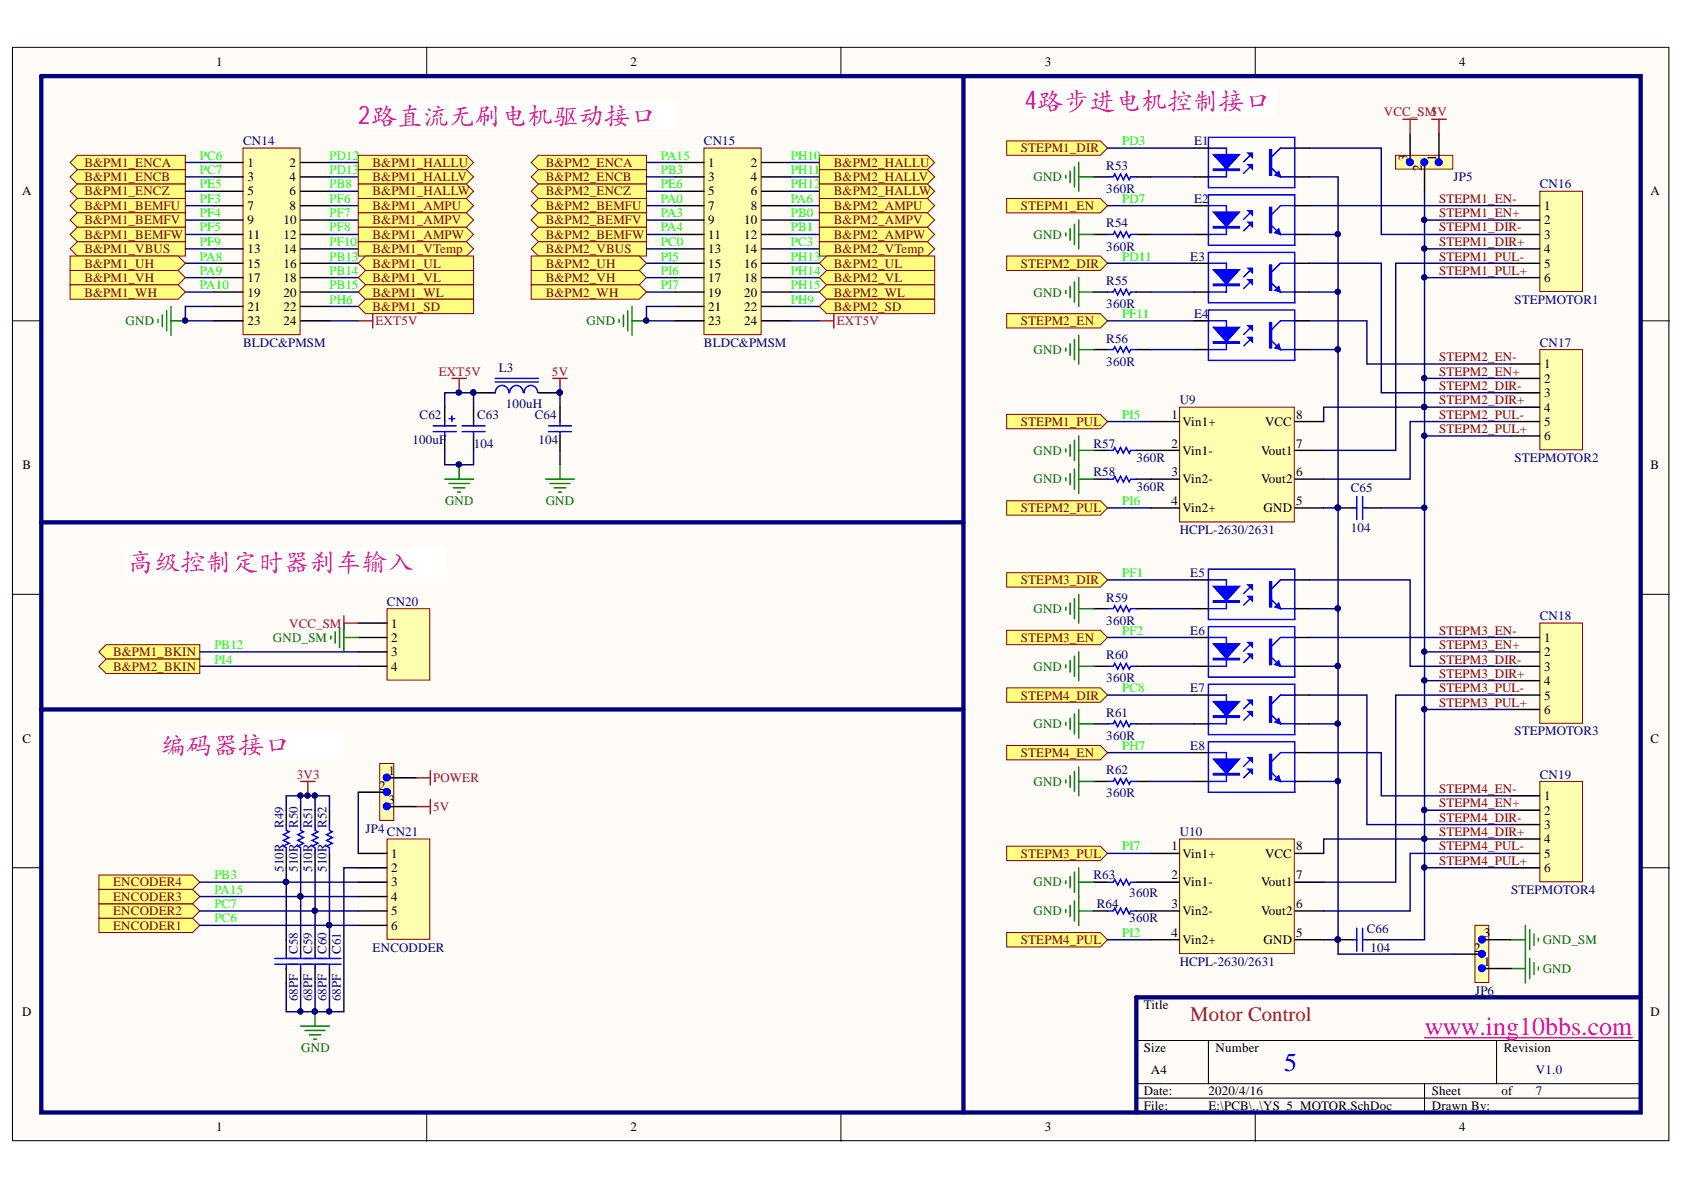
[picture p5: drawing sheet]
<svg xmlns="http://www.w3.org/2000/svg" width="297mm" height="210mm" viewBox="0 0 297 210" stroke-linecap="round" stroke-linejoin="round" font-family="sans-serif">
<defs><g id="words">
<g font-size="4.6" fill="#bf00bf">
<text x="63.2" y="21.8">2路直流无刷电机驱动接口</text>
<text x="180.8" y="19.3">4路步进电机控制接口</text>
<text x="22.5" y="100.5">高级控制定时器刹车输入</text>
<text x="28.3" y="132.9">编码器接口</text>
</g>
<text font-size="4.6" fill="#f0f" x="251.3" y="182.5">www.ing10bbs.com</text>
<text font-size="4.6" fill="#00f" x="226.5" y="188.9">5</text>
<text font-size="3.6" fill="#f00" x="209.9" y="180.2">Motor Control</text>
<g font-size="2.3">
<text x="38.1" y="11.7">1</text>
<text x="111.2" y="11.7">2</text>
<text x="184.3" y="11.7">3</text>
<text x="257.4" y="11.7">4</text>
<text x="43.6" y="29.4">1</text>
<text x="51.1" y="29.4">2</text>
<text x="124.9" y="29.4">1</text>
<text x="132.5" y="29.4">2</text>
<text x="248.3" y="28.4" transform="rotate(-90 248.3 28.4)">3</text>
<text x="253.3" y="28.4" transform="rotate(-90 253.3 28.4)">1</text>
<text x="3.9" y="34.5">A</text>
<text x="43.6" y="31.9">3</text>
<text x="43.6" y="34.5">5</text>
<text x="51.1" y="31.9">4</text>
<text x="51.1" y="34.5">6</text>
<text x="124.9" y="31.9">3</text>
<text x="124.9" y="34.5">5</text>
<text x="132.5" y="31.9">4</text>
<text x="132.5" y="34.5">6</text>
<text x="250.8" y="30.1" transform="rotate(-90 250.8 30.1)">2</text>
<text x="291.1" y="34.5">A</text>
<text x="43.6" y="37">7</text>
<text x="43.6" y="39.6">9</text>
<text x="50" y="39.6">10</text>
<text x="51.1" y="37">8</text>
<text x="124.9" y="37">7</text>
<text x="124.9" y="39.6">9</text>
<text x="131.3" y="39.6">10</text>
<text x="132.5" y="37">8</text>
<text x="272.4" y="37">1</text>
<text x="272.4" y="39.6">2</text>
<text x="43.6" y="42.1">11</text>
<text x="43.6" y="44.7">13</text>
<text x="43.6" y="47.2">15</text>
<text x="50" y="42.1">12</text>
<text x="50" y="44.7">14</text>
<text x="50" y="47.2">16</text>
<text x="124.9" y="42.1">11</text>
<text x="124.9" y="44.7">13</text>
<text x="124.9" y="47.2">15</text>
<text x="131.3" y="42.1">12</text>
<text x="131.3" y="44.7">14</text>
<text x="131.3" y="47.2">16</text>
<text x="272.4" y="42.1">3</text>
<text x="272.4" y="44.7">4</text>
<text x="272.4" y="47.2">5</text>
<text x="43.6" y="49.8">17</text>
<text x="43.6" y="52.3">19</text>
<text x="50" y="49.8">18</text>
<text x="50" y="52.3">20</text>
<text x="124.9" y="49.8">17</text>
<text x="124.9" y="52.3">19</text>
<text x="131.3" y="49.8">18</text>
<text x="131.3" y="52.3">20</text>
<text x="272.4" y="49.8">6</text>
<text x="43.6" y="54.8">21</text>
<text x="43.6" y="57.4">23</text>
<text x="50" y="54.8">22</text>
<text x="50" y="57.4">24</text>
<text x="124.9" y="54.8">21</text>
<text x="124.9" y="57.4">23</text>
<text x="131.3" y="54.8">22</text>
<text x="131.3" y="57.4">24</text>
<text x="272.4" y="65">1</text>
<text x="272.4" y="67.5">2</text>
<text x="272.4" y="70.1">3</text>
<text x="206.6" y="73.9">1</text>
<text x="208.6" y="75.1">Vin1+</text>
<text x="223.1" y="75.1">VCC</text>
<text x="228.6" y="73.9">8</text>
<text x="272.4" y="72.6">4</text>
<text x="272.4" y="75.1">5</text>
<text x="272.4" y="77.7">6</text>
<text x="4" y="82.7">B</text>
<text x="206.6" y="78.9">2</text>
<text x="208.6" y="80.2">Vin1-</text>
<text x="222.5" y="80.2">Vout1</text>
<text x="228.6" y="78.9">7</text>
<text x="291.1" y="82.7">B</text>
<text x="206.6" y="84">3</text>
<text x="206.6" y="89.1">4</text>
<text x="208.6" y="85.3">Vin2-</text>
<text x="222.5" y="85.3">Vout2</text>
<text x="228.6" y="89.1">5</text>
<text x="228.6" y="84">6</text>
<text x="208.6" y="90.3">Vin2+</text>
<text x="222.9" y="90.3">GND</text>
<text x="69" y="110.7">1</text>
<text x="69" y="113.2">2</text>
<text x="272.4" y="113.2">1</text>
<text x="69" y="115.8">3</text>
<text x="69" y="118.3">4</text>
<text x="272.4" y="115.8">2</text>
<text x="272.4" y="118.3">3</text>
<text x="272.4" y="120.9">4</text>
<text x="272.4" y="123.4">5</text>
<text x="272.4" y="125.9">6</text>
<text x="4" y="131">C</text>
<text x="291.1" y="131">C</text>
<text x="68.5" y="136.7">1</text>
<text x="66.9" y="139.3">2</text>
<text x="68.5" y="141.8">3</text>
<text x="272.4" y="141.1">1</text>
<text x="272.4" y="143.7">2</text>
<text x="272.4" y="146.2">3</text>
<text x="272.4" y="148.7">4</text>
<text x="69" y="151.3">1</text>
<text x="69" y="153.8">2</text>
<text x="206.6" y="150">1</text>
<text x="206.6" y="155.1">2</text>
<text x="208.6" y="151.3">Vin1+</text>
<text x="223.1" y="151.3">VCC</text>
<text x="228.6" y="155.1">7</text>
<text x="228.6" y="150">8</text>
<text x="272.4" y="151.3">5</text>
<text x="272.4" y="153.8">6</text>
<text x="69" y="156.3">3</text>
<text x="69" y="158.9">4</text>
<text x="69" y="161.4">5</text>
<text x="206.6" y="160.2">3</text>
<text x="208.6" y="156.3">Vin1-</text>
<text x="208.6" y="161.4">Vin2-</text>
<text x="222.5" y="161.4">Vout2</text>
<text x="222.5" y="156.3">Vout1</text>
<text x="228.6" y="160.2">6</text>
<text x="69" y="164">6</text>
<text x="206.6" y="165.3">4</text>
<text x="208.6" y="166.6">Vin2+</text>
<text x="222.9" y="166.6">GND</text>
<text x="228.6" y="165.3">5</text>
<text x="260" y="167.8">2</text>
<text x="261.7" y="165.3">3</text>
<text x="261.7" y="170.4">1</text>
<text x="3.9" y="179.3">D</text>
<text x="201.7" y="178">Title</text>
<text x="291.1" y="179.3">D</text>
<text x="201.7" y="185.6">Size</text>
<text x="214.4" y="185.6">Number</text>
<text x="265.3" y="185.6">Revision</text>
<text x="203" y="189.4">A4</text>
<text x="201.7" y="193.2">Date:</text>
<text x="201.7" y="195.7">File:</text>
<text x="213.2" y="193.2">2020/4/16</text>
<text x="213.2" y="195.7">E:\PCB\..\YS_5_MOTOR.SchDoc</text>
<text x="252.6" y="193.2">Sheet</text>
<text x="252.6" y="195.7">Drawn By:</text>
<text x="264.9" y="193.2">of</text>
<text x="38.1" y="199.5">1</text>
<text x="111.2" y="199.5">2</text>
<text x="184.3" y="199.5">3</text>
<text x="257.4" y="199.5">4</text>
</g>
<g font-size="2.3" fill="#f00">
<text x="244.1" y="20.5">VCC_SM5V</text>
<text x="66.2" y="57.4">EXT5V</text>
<text x="147.6" y="57.4">EXT5V</text>
<text x="77.4" y="66.3">EXT5V</text>
<text x="97.4" y="66.3">5V</text>
<text x="51" y="110.7">VCC_SM</text>
<text x="52.4" y="137.3">3V3</text>
<text x="76.4" y="143.1">5V</text>
<text x="76.4" y="138">POWER</text>
</g>
<g font-size="2.3" fill="#800000">
<text x="14.9" y="29.4">B&amp;PM1_ENCA</text>
<text x="65.7" y="29.4">B&amp;PM1_HALLU</text>
<text x="96.3" y="29.4">B&amp;PM2_ENCA</text>
<text x="147.1" y="29.4">B&amp;PM2_HALLU</text>
<text x="180.1" y="26.9">STEPM1_DIR</text>
<text x="14.9" y="31.9">B&amp;PM1_ENCB</text>
<text x="14.9" y="34.5">B&amp;PM1_ENCZ</text>
<text x="65.7" y="31.9">B&amp;PM1_HALLV</text>
<text x="65.7" y="34.5">B&amp;PM1_HALLW</text>
<text x="96.3" y="31.9">B&amp;PM2_ENCB</text>
<text x="96.3" y="34.5">B&amp;PM2_ENCZ</text>
<text x="147.1" y="31.9">B&amp;PM2_HALLV</text>
<text x="147.1" y="34.5">B&amp;PM2_HALLW</text>
<text x="253.8" y="35.7">STEPM1_EN-</text>
<text x="14.9" y="37">B&amp;PM1_BEMFU</text>
<text x="14.9" y="39.6">B&amp;PM1_BEMFV</text>
<text x="65.7" y="37">B&amp;PM1_AMPU</text>
<text x="65.7" y="39.6">B&amp;PM1_AMPV</text>
<text x="96.3" y="37">B&amp;PM2_BEMFU</text>
<text x="96.3" y="39.6">B&amp;PM2_BEMFV</text>
<text x="147.1" y="37">B&amp;PM2_AMPU</text>
<text x="147.1" y="39.6">B&amp;PM2_AMPV</text>
<text x="180.1" y="37">STEPM1_EN</text>
<text x="253.8" y="38.3">STEPM1_EN+</text>
<text x="253.8" y="40.8">STEPM1_DIR-</text>
<text x="14.9" y="44.7">B&amp;PM1_VBUS</text>
<text x="14.9" y="47.2">B&amp;PM1_UH</text>
<text x="14.9" y="42.1">B&amp;PM1_BEMFW</text>
<text x="65.7" y="44.7">B&amp;PM1_VTemp</text>
<text x="65.7" y="47.2">B&amp;PM1_UL</text>
<text x="65.7" y="42.1">B&amp;PM1_AMPW</text>
<text x="96.3" y="44.7">B&amp;PM2_VBUS</text>
<text x="96.3" y="47.2">B&amp;PM2_UH</text>
<text x="96.3" y="42.1">B&amp;PM2_BEMFW</text>
<text x="147.1" y="44.7">B&amp;PM2_VTemp</text>
<text x="147.1" y="47.2">B&amp;PM2_UL</text>
<text x="147.1" y="42.1">B&amp;PM2_AMPW</text>
<text x="180.1" y="47.2">STEPM2_DIR</text>
<text x="253.8" y="43.4">STEPM1_DIR+</text>
<text x="253.8" y="46">STEPM1_PUL-</text>
<text x="14.9" y="49.8">B&amp;PM1_VH</text>
<text x="14.9" y="52.3">B&amp;PM1_WH</text>
<text x="65.7" y="49.8">B&amp;PM1_VL</text>
<text x="65.7" y="52.3">B&amp;PM1_WL</text>
<text x="96.3" y="49.8">B&amp;PM2_VH</text>
<text x="96.3" y="52.3">B&amp;PM2_WH</text>
<text x="147.1" y="49.8">B&amp;PM2_VL</text>
<text x="147.1" y="52.3">B&amp;PM2_WL</text>
<text x="253.8" y="48.5">STEPM1_PUL+</text>
<text x="65.7" y="54.8">B&amp;PM1_SD</text>
<text x="147.1" y="54.8">B&amp;PM2_SD</text>
<text x="180.1" y="57.4">STEPM2_EN</text>
<text x="253.8" y="63.7">STEPM2_EN-</text>
<text x="253.8" y="66.3">STEPM2_EN+</text>
<text x="253.8" y="71.3">STEPM2_DIR+</text>
<text x="253.8" y="68.8">STEPM2_DIR-</text>
<text x="180.1" y="75.1">STEPM1_PUL</text>
<text x="253.8" y="73.9">STEPM2_PUL-</text>
<text x="253.8" y="76.4">STEPM2_PUL+</text>
<text x="180.1" y="90.3">STEPM2_PUL</text>
<text x="180.1" y="103">STEPM3_DIR</text>
<text x="180.1" y="113.2">STEPM3_EN</text>
<text x="253.8" y="112">STEPM3_EN-</text>
<text x="20" y="115.8">B&amp;PM1_BKIN</text>
<text x="20" y="118.3">B&amp;PM2_BKIN</text>
<text x="253.8" y="114.5">STEPM3_EN+</text>
<text x="253.8" y="117.1">STEPM3_DIR-</text>
<text x="253.8" y="119.6">STEPM3_DIR+</text>
<text x="180.1" y="123.4">STEPM4_DIR</text>
<text x="253.8" y="122.1">STEPM3_PUL-</text>
<text x="253.8" y="124.7">STEPM3_PUL+</text>
<text x="180.1" y="133.5">STEPM4_EN</text>
<text x="253.8" y="139.9">STEPM4_EN-</text>
<text x="253.8" y="142.4">STEPM4_EN+</text>
<text x="253.8" y="147.5">STEPM4_DIR+</text>
<text x="253.8" y="144.9">STEPM4_DIR-</text>
<text x="180.1" y="151.3">STEPM3_PUL</text>
<text x="253.8" y="150">STEPM4_PUL-</text>
<text x="253.8" y="152.5">STEPM4_PUL+</text>
<text x="20" y="161.4">ENCODER2</text>
<text x="20" y="158.9">ENCODER3</text>
<text x="20" y="156.3">ENCODER4</text>
<text x="20" y="164">ENCODER1</text>
<text x="180.1" y="166.6">STEPM4_PUL</text>
</g>
<g font-size="2.3" fill="#0f0">
<text x="35.3" y="28.1">PC6</text>
<text x="58.1" y="28.1">PD12</text>
<text x="116.6" y="28.1">PA15</text>
<text x="139.5" y="28.1">PH10</text>
<text x="197.9" y="25.6">PD3</text>
<text x="35.3" y="30.7">PC7</text>
<text x="35.3" y="33.2">PE5</text>
<text x="35.3" y="35.7">PF3</text>
<text x="58.1" y="30.7">PD13</text>
<text x="58.1" y="33.2">PB8</text>
<text x="58.1" y="35.7">PF6</text>
<text x="116.6" y="33.2">PE6</text>
<text x="116.6" y="30.7">PB3</text>
<text x="116.6" y="35.7">PA0</text>
<text x="139.5" y="30.7">PH11</text>
<text x="139.5" y="33.2">PH12</text>
<text x="139.5" y="35.7">PA6</text>
<text x="197.9" y="35.7">PD7</text>
<text x="35.3" y="38.3">PF4</text>
<text x="35.3" y="40.8">PF5</text>
<text x="58.1" y="38.3">PF7</text>
<text x="58.1" y="40.8">PF8</text>
<text x="116.6" y="38.3">PA3</text>
<text x="116.6" y="40.8">PA4</text>
<text x="139.5" y="38.3">PB0</text>
<text x="139.5" y="40.8">PB1</text>
<text x="35.3" y="43.4">PF9</text>
<text x="35.3" y="46">PA8</text>
<text x="58.1" y="43.4">PF10</text>
<text x="58.1" y="46">PB13</text>
<text x="116.6" y="43.4">PC0</text>
<text x="116.6" y="46">PI5</text>
<text x="139.5" y="43.4">PC3</text>
<text x="139.5" y="46">PH13</text>
<text x="197.9" y="46">PD11</text>
<text x="35.3" y="48.5">PA9</text>
<text x="35.3" y="51">PA10</text>
<text x="58.1" y="48.5">PB14</text>
<text x="58.1" y="51">PB15</text>
<text x="58.1" y="53.6">PH6</text>
<text x="116.6" y="48.5">PI6</text>
<text x="116.6" y="51">PI7</text>
<text x="139.5" y="48.5">PH14</text>
<text x="139.5" y="51">PH15</text>
<text x="139.5" y="53.6">PH9</text>
<text x="197.9" y="56.1">PF11</text>
<text x="197.9" y="73.9">PI5</text>
<text x="197.9" y="89.1">PI6</text>
<text x="197.9" y="101.8">PF1</text>
<text x="197.9" y="112">PF2</text>
<text x="37.8" y="114.5">PB12</text>
<text x="37.8" y="117.1">PI4</text>
<text x="197.9" y="122.1">PC8</text>
<text x="197.9" y="132.3">PH7</text>
<text x="37.8" y="155.1">PB3</text>
<text x="197.9" y="150">PI7</text>
<text x="37.8" y="160.2">PC7</text>
<text x="37.8" y="157.6">PA15</text>
<text x="37.8" y="162.7">PC6</text>
<text x="197.9" y="165.3">PI2</text>
</g>
<g font-size="2.3" fill="#000080">
<text x="42.9" y="25.6">CN14</text>
<text x="124.2" y="25.6">CN15</text>
<text x="195.1" y="29.9">R53</text>
<text x="210.6" y="25.6">E1</text>
<text x="195.1" y="34">360R</text>
<text x="210.6" y="35.7">E2</text>
<text x="256.4" y="31.9">JP5</text>
<text x="271.6" y="33.2">CN16</text>
<text x="195.1" y="40.1">R54</text>
<text x="195.1" y="44.2">360R</text>
<text x="209.9" y="46">E3</text>
<text x="195.1" y="50.3">R55</text>
<text x="267.1" y="53.6">STEPMOTOR1</text>
<text x="195.1" y="54.3">360R</text>
<text x="210.6" y="56.1">E4</text>
<text x="42.9" y="61.2">BLDC&amp;PMSM</text>
<text x="88" y="65.6">L3</text>
<text x="124.2" y="61.2">BLDC&amp;PMSM</text>
<text x="195.1" y="64.5">360R</text>
<text x="195.1" y="60.4">R56</text>
<text x="271.6" y="61.2">CN17</text>
<text x="89.2" y="71.9">100uH</text>
<text x="208.1" y="71.3">U9</text>
<text x="74" y="73.9">C62</text>
<text x="84.2" y="73.9">C63</text>
<text x="94.3" y="73.9">C64</text>
<text x="72.7" y="78.3">100uF</text>
<text x="83.6" y="78.9">104</text>
<text x="95" y="78.3">104</text>
<text x="192.9" y="78.9">R57</text>
<text x="200.5" y="81.5">360R</text>
<text x="267.1" y="81.5">STEPMOTOR2</text>
<text x="192.9" y="84">R58</text>
<text x="200.5" y="86.5">360R</text>
<text x="238.3" y="86.8">C65</text>
<text x="208.1" y="94.1">HCPL-2630/2631</text>
<text x="238.3" y="93.9">104</text>
<text x="209.9" y="101.8">E5</text>
<text x="68.3" y="106.9">CN20</text>
<text x="195.1" y="106.1">R59</text>
<text x="195.1" y="110.2">360R</text>
<text x="209.9" y="112">E6</text>
<text x="271.6" y="109.4">CN18</text>
<text x="195.1" y="116.3">R60</text>
<text x="195.1" y="120.3">360R</text>
<text x="209.9" y="122.1">E7</text>
<text x="195.1" y="130.5">360R</text>
<text x="195.1" y="126.4">R61</text>
<text x="267.1" y="129.7">STEPMOTOR3</text>
<text x="195.1" y="136.6">R62</text>
<text x="209.9" y="132.3">E8</text>
<text x="271.6" y="137.3">CN19</text>
<text x="195.1" y="140.6">360R</text>
<text x="50" y="146.1" transform="rotate(-90 50 146.1)">R49</text>
<text x="52.5" y="146.1" transform="rotate(-90 52.5 146.1)">R50</text>
<text x="55.1" y="146.1" transform="rotate(-90 55.1 146.1)">R51</text>
<text x="57.6" y="146.1" transform="rotate(-90 57.6 146.1)">R52</text>
<text x="64.5" y="146.9">JP4</text>
<text x="68.3" y="147.5">CN21</text>
<text x="208.1" y="147.5">U10</text>
<text x="50" y="153.7" transform="rotate(-90 50 153.7)">510R</text>
<text x="52.5" y="153.7" transform="rotate(-90 52.5 153.7)">510R</text>
<text x="55.1" y="153.7" transform="rotate(-90 55.1 153.7)">510R</text>
<text x="57.6" y="153.7" transform="rotate(-90 57.6 153.7)">510R</text>
<text x="192.9" y="155.1">R63</text>
<text x="193.4" y="160.2">R64</text>
<text x="199.2" y="158.3">360R</text>
<text x="266.5" y="157.6">STEPMOTOR4</text>
<text x="65.7" y="167.8">ENCODDER</text>
<text x="199.2" y="162.7">360R</text>
<text x="241.1" y="164.6">C66</text>
<text x="241.7" y="167.8">104</text>
<text x="52.5" y="168.3" transform="rotate(-90 52.5 168.3)">C58</text>
<text x="55.1" y="168.3" transform="rotate(-90 55.1 168.3)">C59</text>
<text x="57.6" y="168.3" transform="rotate(-90 57.6 168.3)">C60</text>
<text x="60.1" y="168.3" transform="rotate(-90 60.1 168.3)">C61</text>
<text x="208.1" y="170.4">HCPL-2630/2631</text>
<text x="52.5" y="176.5" transform="rotate(-90 52.5 176.5)">68PF</text>
<text x="55.1" y="176.5" transform="rotate(-90 55.1 176.5)">68PF</text>
<text x="57.6" y="176.5" transform="rotate(-90 57.6 176.5)">68PF</text>
<text x="60.1" y="176.5" transform="rotate(-90 60.1 176.5)">68PF</text>
<text x="260.2" y="175.4">JP6</text>
<text x="270.9" y="189.4">V1.0</text>
<text x="270.9" y="193.2">7</text>
</g>
<g font-size="2.3" fill="#008000">
<text x="182.3" y="31.9">GND</text>
<text x="182.3" y="42.1">GND</text>
<text x="182.3" y="52.3">GND</text>
<text x="22.2" y="57.4">GND</text>
<text x="103.4" y="57.4">GND</text>
<text x="182.3" y="62.5">GND</text>
<text x="182.3" y="80.2">GND</text>
<text x="78.5" y="89.1">GND</text>
<text x="96.3" y="89.1">GND</text>
<text x="182.3" y="85.3">GND</text>
<text x="48.1" y="113.2">GND_SM</text>
<text x="182.3" y="108.2">GND</text>
<text x="182.3" y="118.3">GND</text>
<text x="182.3" y="128.5">GND</text>
<text x="182.3" y="138.6">GND</text>
<text x="182.3" y="161.4">GND</text>
<text x="182.3" y="156.3">GND</text>
<text x="272.1" y="166.6">GND_SM</text>
<text x="272.1" y="171.6">GND</text>
<text x="53.1" y="185.6">GND</text>
</g>
</g></defs>
<g fill="#fffcf8" stroke="#000" stroke-width=".18">
<path d="M2.2 8.3h292.2v192.9h-292.2z"/>
<path d="M7.3 13.4h282v182.8h-282z"/>
</g>
<g fill="none" stroke="#000" stroke-width=".18">
<path d="M75.3 8.3v5.1M148.3 8.3v5.1M221.4 8.3v5.1M2.2 56.6h5.1M289.4 56.6h5.1M2.2 104.8h5.1M289.4 104.8h5.1M2.2 153.1h5.1M289.4 153.1h5.1M289.4 175.9h-89v20.3M75.3 196.2v5.1M148.3 196.2v5.1"/>
<path d="M200.4 183.5h89M200.4 191.2h89M200.4 193.7h89M213.1 183.5v7.7M221.4 196.2v5.1M251.3 191.2v5M264 183.5v7.7"/>
</g>
<path d="M42.9 26.1h10v32.9h-10z" fill="#ffffb0" stroke="#800000" stroke-width=".18"/>
<g fill="none" stroke="#000" stroke-width=".25">
<path d="M37.8 28.7h5.1M37.8 31.2h5.1M37.8 33.7h5.1M37.8 36.3h5.1M37.8 38.8h5.1M53 28.7h5.1M53 31.2h5.1M53 33.7h5.1M53 36.3h5.1M53 38.8h5.1M37.8 41.4h5.1M37.8 43.9h5.1"/>
<path d="M37.8 46.4h5.1M37.8 49h5.1M37.8 51.5h5.1M37.8 54.1h5.1M37.8 56.6h5.1M53 41.4h5.1M53 43.9h5.1M53 46.4h5.1M53 49h5.1M53 51.5h5.1M53 54.1h5.1M53 56.6h5.1"/>
</g>
<path d="M124.2 26.1h10.1v32.9h-10.1z" fill="#ffffb0" stroke="#800000" stroke-width=".18"/>
<g fill="none" stroke="#000" stroke-width=".25">
<path d="M119.1 28.7h5.1M119.1 31.2h5.1M119.1 33.7h5.1M119.1 36.3h5.1M119.1 38.8h5.1M134.4 28.7h5M134.4 31.2h5M134.4 33.7h5M134.4 36.3h5M134.4 38.8h5M119.1 41.4h5.1M119.1 43.9h5.1"/>
<path d="M119.1 46.4h5.1M119.1 49h5.1M119.1 51.5h5.1M119.1 54.1h5.1M119.1 56.6h5.1M134.4 41.4h5M134.4 43.9h5M134.4 46.4h5M134.4 49h5M134.4 51.5h5M134.4 54.1h5M134.4 56.6h5"/>
</g>
<g fill="#ffff80" stroke="#800000" stroke-width=".18">
<path d="M12.4 28.7l1.2-1.3h19.1v2.5h-19.1z" fill-rule="evenodd"/>
<path d="M12.4 31.2l1.2-1.3h19.1v2.6h-19.1z" fill-rule="evenodd"/>
<path d="M12.4 33.7l1.2-1.2h19.1v2.5h-19.1z" fill-rule="evenodd"/>
</g>
<path d="M32.7 28.7h5.1M32.7 31.2h5.1M32.7 33.7h5.1" fill="none" stroke="#000080" stroke-width=".25"/>
<path d="M12.4 43.9l1.2-1.3h19.1v2.6h-19.1z" fill-rule="evenodd" fill="#ffff80" stroke="#800000" stroke-width=".18"/>
<path d="M32.7 36.3h5.1M32.7 38.8h5.1M32.7 41.4h5.1M32.7 43.9h5.1M32.7 46.4h5.1M32.7 49h5.1M32.7 51.5h5.1" fill="none" stroke="#000080" stroke-width=".25"/>
<g fill="#ffff80" stroke="#800000" stroke-width=".18">
<path d="M12.4 45.2h19l1.3 1.2-1.3 1.3h-19z" fill-rule="evenodd"/>
<path d="M12.4 47.7h19l1.3 1.3-1.3 1.2h-19z" fill-rule="evenodd"/>
<path d="M12.4 50.2h19l1.3 1.3-1.3 1.3h-19z" fill-rule="evenodd"/>
</g>
<g fill="none" stroke="#000080" stroke-width=".25">
<path d="M58.1 28.7h5.1M58.1 31.2h5.1M58.1 33.7h5.1M58.1 36.3h5.1M58.1 38.8h5.1M37.8 54.1h-5.1v2.5h5.1M58.1 41.4h5.1M58.1 43.9h5.1M58.1 46.4h5.1M58.1 49h5.1M58.1 51.5h5.1M58.1 54.1h5.1"/>
<path d="M58.1 56.6h5.1"/>
</g>
<circle cx="32.6" cy="56.5" r=".46" fill="#000080" stroke="#000080" stroke-width=".18"/>
<path d="M27.9 56.3v.5M28.6 55.6v2M29.4 54.8v3.6M30.2 54.1v5M30.2 56.6h2.5" fill="none" stroke="#008000" stroke-width=".25"/>
<g fill="#ffff80" stroke="#800000" stroke-width=".18">
<path d="M63.2 27.4h19.1l1.2 1.3-1.2 1.2h-19.1z" fill-rule="evenodd"/>
<path d="M63.2 29.9h19.1l1.2 1.3-1.2 1.3h-19.1z" fill-rule="evenodd"/>
<path d="M63.2 32.5h19.1l1.2 1.2-1.2 1.3h-19.1z" fill-rule="evenodd"/>
<path d="M63.2 42.6h19.1l1.2 1.3-1.2 1.3h-19.1z" fill-rule="evenodd"/>
<path d="M63.2 46.4l1.3-1.2h19v2.5h-19z" fill-rule="evenodd"/>
<path d="M63.2 49l1.3-1.3h19v2.5h-19z" fill-rule="evenodd"/>
<path d="M63.2 51.5l1.3-1.3h19v2.6h-19z" fill-rule="evenodd"/>
<path d="M63.2 54.1l1.3-1.3h19v2.5h-19z" fill-rule="evenodd"/>
</g>
<path d="M63.2 56.6h2.5M65.7 55.3v2.6" fill="none" stroke="#f00" stroke-width=".25"/>
<g fill="#ffff80" stroke="#800000" stroke-width=".18">
<path d="M12.4 36.3l1.2-1.3h19.1v2.5h-19.1z" fill-rule="evenodd"/>
<path d="M12.4 38.8l1.2-1.3h19.1v2.6h-19.1z" fill-rule="evenodd"/>
<path d="M12.4 41.4l1.2-1.3h19.1v2.5h-19.1z" fill-rule="evenodd"/>
<path d="M63.2 35h19.1l1.2 1.3-1.2 1.2h-19.1z" fill-rule="evenodd"/>
<path d="M63.2 37.5h19.1l1.2 1.3-1.2 1.3h-19.1z" fill-rule="evenodd"/>
<path d="M63.2 40.1h19.1l1.2 1.3-1.2 1.2h-19.1z" fill-rule="evenodd"/>
<path d="M93.7 28.7l1.3-1.3h19v2.5h-19z" fill-rule="evenodd"/>
<path d="M93.7 31.2l1.3-1.3h19v2.6h-19z" fill-rule="evenodd"/>
<path d="M93.7 33.7l1.3-1.2h19v2.5h-19z" fill-rule="evenodd"/>
</g>
<path d="M114 28.7h5.1M114 31.2h5.1M114 33.7h5.1" fill="none" stroke="#000080" stroke-width=".25"/>
<path d="M93.7 43.9l1.3-1.3h19v2.6h-19z" fill-rule="evenodd" fill="#ffff80" stroke="#800000" stroke-width=".18"/>
<path d="M114 36.3h5.1M114 38.8h5.1M114 41.4h5.1M114 43.9h5.1M114 46.4h5.1M114 49h5.1M114 51.5h5.1" fill="none" stroke="#000080" stroke-width=".25"/>
<g fill="#ffff80" stroke="#800000" stroke-width=".18">
<path d="M93.7 45.2h19.1l1.2 1.2-1.2 1.3h-19.1z" fill-rule="evenodd"/>
<path d="M93.7 47.7h19.1l1.2 1.3-1.2 1.2h-19.1z" fill-rule="evenodd"/>
<path d="M93.7 50.2h19.1l1.2 1.3-1.2 1.3h-19.1z" fill-rule="evenodd"/>
</g>
<path d="M119.1 54.1h-5.1v2.5h5.1" fill="none" stroke="#000080" stroke-width=".25"/>
<circle cx="114" cy="56.5" r=".46" fill="#000080" stroke="#000080" stroke-width=".18"/>
<path d="M109.2 56.3v.5M110 55.6v2M110.7 54.8v3.6M111.5 54.1v5M111.5 56.6h2.5" fill="none" stroke="#008000" stroke-width=".25"/>
<g fill="#ffff80" stroke="#800000" stroke-width=".18">
<path d="M93.7 36.3l1.3-1.3h19v2.5h-19z" fill-rule="evenodd"/>
<path d="M93.7 38.8l1.3-1.3h19v2.6h-19z" fill-rule="evenodd"/>
<path d="M93.7 41.4l1.3-1.3h19v2.5h-19z" fill-rule="evenodd"/>
</g>
<path d="M139.4 28.7h5.1M139.4 31.2h5.1M139.4 33.7h5.1M139.4 36.3h5.1M139.4 38.8h5.1M139.4 41.4h5.1M139.4 43.9h5.1M139.4 46.4h5.1M139.4 49h5.1M139.4 51.5h5.1M139.4 54.1h5.1M139.4 56.6h5.1" fill="none" stroke="#000080" stroke-width=".25"/>
<g fill="#ffff80" stroke="#800000" stroke-width=".18">
<path d="M144.5 27.4h19.1l1.3 1.3-1.3 1.2h-19.1z" fill-rule="evenodd"/>
<path d="M144.5 29.9h19.1l1.3 1.3-1.3 1.3h-19.1z" fill-rule="evenodd"/>
<path d="M144.5 32.5h19.1l1.3 1.2-1.3 1.3h-19.1z" fill-rule="evenodd"/>
<path d="M144.5 42.6h19.1l1.3 1.3-1.3 1.3h-19.1z" fill-rule="evenodd"/>
<path d="M144.5 46.4l1.3-1.2h19.1v2.5h-19.1z" fill-rule="evenodd"/>
<path d="M144.5 49l1.3-1.3h19.1v2.5h-19.1z" fill-rule="evenodd"/>
<path d="M144.5 51.5l1.3-1.3h19.1v2.6h-19.1z" fill-rule="evenodd"/>
<path d="M144.5 54.1l1.3-1.3h19.1v2.5h-19.1z" fill-rule="evenodd"/>
</g>
<path d="M144.5 56.6h2.6M147.1 55.3v2.6" fill="none" stroke="#f00" stroke-width=".25"/>
<g fill="#ffff80" stroke="#800000" stroke-width=".18">
<path d="M144.5 35h19.1l1.3 1.3-1.3 1.2h-19.1z" fill-rule="evenodd"/>
<path d="M144.5 37.5h19.1l1.3 1.3-1.3 1.3h-19.1z" fill-rule="evenodd"/>
<path d="M144.5 40.1h19.1l1.3 1.3-1.3 1.2h-19.1z" fill-rule="evenodd"/>
</g>
<path d="M271.6 33.7h7.5v17.7h-7.5z" fill="#ffffb0" stroke="#800000" stroke-width=".18"/>
<path d="M266.5 36.3h5.1M266.5 38.8h5.1M266.5 41.4h5.1M266.5 43.9h5.1M266.5 46.4h5.1M266.5 49h5.1" fill="none" stroke="#000" stroke-width=".25"/>
<path d="M271.6 61.7h7.5v17.6h-7.5z" fill="#ffffb0" stroke="#800000" stroke-width=".18"/>
<path d="M266.5 64.2h5.1M266.5 66.7h5.1M266.5 69.3h5.1M266.5 71.8h5.1M266.5 74.4h5.1M266.5 76.9h5.1" fill="none" stroke="#000" stroke-width=".25"/>
<path d="M271.6 109.9h7.5v17.7h-7.5z" fill="#ffffb0" stroke="#800000" stroke-width=".18"/>
<path d="M266.5 112.4h5.1M266.5 115h5.1M266.5 117.5h5.1M266.5 120.1h5.1M266.5 122.6h5.1M266.5 125.1h5.1" fill="none" stroke="#000" stroke-width=".25"/>
<path d="M271.6 137.8h7.5v17.7h-7.5z" fill="#ffffb0" stroke="#800000" stroke-width=".18"/>
<g fill="none" stroke="#000" stroke-width=".25">
<path d="M192.8 31.2h2.6M200.4 31.2h2.6M192.8 41.4h2.6M192.8 51.5h2.6M200.4 41.4h2.6M200.4 51.5h2.6M192.8 61.7h2.6M192.8 79.4h2.6M200.4 61.7h2.6M200.4 79.4h2.6M192.8 84.5h2.6M200.4 84.5h2.6"/>
<path d="M192.8 107.4h2.6M192.8 117.5h2.6M200.4 107.4h2.6M200.4 117.5h2.6M192.8 127.7h2.6M192.8 137.8h2.6M200.4 127.7h2.6M200.4 137.8h2.6M192.8 155.6h2.6M200.4 155.6h2.6M266.5 140.4h5.1M266.5 142.9h5.1"/>
<path d="M266.5 145.5h5.1M266.5 148h5.1M266.5 150.5h5.1M266.5 153.1h5.1M192.8 160.7h2.6M200.4 160.7h2.6"/>
</g>
<path d="M195.4 31.2h1l.2-.5 .5 1 .5-1 .6 1 .5-1 .5 1 .2-.5h1M195.4 41.4h1l.2-.6 .5 1.1 .5-1.1 .6 1.1 .5-1.1 .5 1.1 .2-.5h1M195.4 51.5h1l.2-.5 .5 1 .5-1 .6 1 .5-1 .5 1 .2-.5h1M195.4 61.7h1l.2-.5 .5 1 .5-1 .6 1 .5-1 .5 1 .2-.5h1M195.4 79.4h1l.2-.5 .5 1 .5-1 .6 1 .5-1 .5 1 .2-.5h1M195.4 84.5h1l.2-.5 .5 1 .5-1 .6 1 .5-1 .5 1 .2-.5h1M195.4 107.4h1l.2-.5 .5 1 .5-1 .6 1 .5-1 .5 1 .2-.5h1M195.4 117.5h1l.2-.5 .5 1 .5-1 .6 1 .5-1 .5 1 .2-.5h1M195.4 127.7h1l.2-.5 .5 1 .5-1 .6 1 .5-1 .5 1 .2-.5h1M195.4 137.8h1l.2-.5 .5 1 .5-1 .6 1 .5-1 .5 1 .2-.5h1M195.4 155.6h1l.2-.5 .5 1 .5-1 .6 1 .5-1 .5 1 .2-.5h1M195.4 160.7h1l.2-.5 .5 1 .5-1 .6 1 .5-1 .5 1 .2-.5h1" fill="none" stroke="#00f" stroke-width=".25"/>
<path d="M230.9 41.4h5.1M236 51.5v10.2M230.9 61.7h5.1v45.7M251.3 76.9v37.4M251.3 71.8h-17.8v2.6M233.5 89.6h2.5M230.9 107.4h5.1v20.3M230.9 117.5h5.1M251.3 115v4.4M230.9 127.7h5.1v10.1M230.9 137.8h5.1v28h-2.5M251.3 148h-17.8v2.5" fill="none" stroke="#000080" stroke-width=".25"/>
<g fill="#000080" stroke="#000080" stroke-width=".18">
<circle cx="251.2" cy="89.5" r=".46"/>
<circle cx="251.2" cy="76.8" r=".46"/>
<circle cx="251.2" cy="114.9" r=".46"/>
<circle cx="251.2" cy="71.8" r=".46"/>
<circle cx="236" cy="41.3" r=".46"/>
<circle cx="236" cy="89.5" r=".46"/>
<circle cx="236" cy="61.6" r=".47"/>
<circle cx="236" cy="51.5" r=".46"/>
<circle cx="236" cy="107.3" r=".46"/>
<circle cx="236" cy="117.5" r=".47"/>
<circle cx="236" cy="127.6" r=".46"/>
<circle cx="236" cy="137.8" r=".46"/>
<circle cx="236" cy="165.7" r=".47"/>
<circle cx="251.2" cy="147.9" r=".46"/>
</g>
<g fill="none" stroke="#008000" stroke-width=".25">
<path d="M188 30.9v.6M188.7 30.2v2M189.5 29.4v3.6M189.5 39.6v3.5M190.3 28.7v5M190.3 38.8v5.1M190.3 31.2h2.5M188 41.1v.5M188 51.3v.5M188.7 40.3v2.1M188.7 50.5v2M189.5 49.7v3.6"/>
<path d="M189.5 59.9v3.5M190.3 49v5.1M190.3 59.1v5.1M190.3 51.5h2.5M190.3 41.4h2.5M188 61.4v.5M188 79.2v.5M188.7 60.7v2M188.7 78.4v2.1M189.5 77.7v3.5M190.3 76.9v10.2M190.3 79.4h2.5"/>
<path d="M190.3 61.7h2.5M188 84.3v.5M188.7 83.5v2M189.5 82.7v3.6M190.3 84.5h2.5M188 107.1v.5M188 117.3v.5M188.7 106.4v2M188.7 116.5v2M189.5 105.6v3.5M189.5 115.7v3.6M190.3 104.8v5.1"/>
<path d="M190.3 115v5.1M190.3 117.5h2.5M190.3 107.4h2.5M188 127.4v.5M188 137.6v.5M188.7 126.7v2M188.7 136.8v2.1M189.5 125.9v3.6M189.5 136.1v3.5M190.3 125.1v5.1M190.3 135.3v5.1M190.3 137.8h2.5"/>
<path d="M190.3 127.7h2.5M188 155.4v.5M188.7 154.6v2M188.7 159.7v2M189.5 153.8v3.6M189.5 158.9v3.6M190.3 153.1v10.1M190.3 155.6h2.5M188 160.4v.5M190.3 160.7h2.5M266.5 170.8h2.6M269.1 168.3v5.1"/>
<path d="M269.8 169.1v3.5M270.6 169.8v2.1M271.3 170.6v.5"/>
</g>
<g fill="#ffff80" stroke="#800000" stroke-width=".18">
<path d="M177.6 35h16.5l1.3 1.3-1.3 1.2h-16.5z" fill-rule="evenodd"/>
<path d="M177.6 55.3h16.5l1.3 1.3-1.3 1.3h-16.5z" fill-rule="evenodd"/>
<path d="M177.6 111.2h16.5l1.3 1.2-1.3 1.3h-16.5z" fill-rule="evenodd"/>
<path d="M177.6 131.5h16.5l1.3 1.3-1.3 1.2h-16.5z" fill-rule="evenodd"/>
<path d="M177.6 24.9h16.5l1.3 1.2-1.3 1.3h-16.5z" fill-rule="evenodd"/>
<path d="M177.6 45.2h16.5l1.3 1.2-1.3 1.3h-16.5z" fill-rule="evenodd"/>
<path d="M177.6 101h16.5l1.3 1.3-1.3 1.3h-16.5z" fill-rule="evenodd"/>
<path d="M177.6 121.3h16.5l1.3 1.3-1.3 1.3h-16.5z" fill-rule="evenodd"/>
<path d="M177.6 164.5h16.5l1.3 1.3-1.3 1.2h-16.5z" fill-rule="evenodd"/>
<path d="M177.6 149.3h16.5l1.3 1.2-1.3 1.3h-16.5z" fill-rule="evenodd"/>
<path d="M177.6 88.3h16.5l1.3 1.3-1.3 1.3h-16.5z" fill-rule="evenodd"/>
<path d="M177.6 73.1h16.5l1.3 1.3-1.3 1.2h-16.5z" fill-rule="evenodd"/>
</g>
<g fill="none" stroke="#000080" stroke-width=".25">
<path d="M251.3 38.8h15.2M251.3 43.9h15.2M251.3 49h15.2M266.5 46.4h-20.3v33h-12.7M195.4 74.4h7.6M251.3 71.8h15.2M266.5 74.4h-17.8v10.1h-15.2M266.5 66.7h-15.2v10.2h15.2M195.4 89.6h7.6M251.3 114.3v.7h15.2M251.3 119.4v.7h15.2M251.3 125.1h15.2"/>
<path d="M266.5 122.6h-20.3v33h-12.7M195.4 150.5h7.6M251.3 142.9h15.2M251.3 148h15.2M266.5 150.5h-17.8v10.2h-15.2M195.4 165.8h7.6"/>
</g>
<g fill="#000080" stroke="#000080" stroke-width=".18">
<circle cx="251.2" cy="43.8" r=".46"/>
<circle cx="251.2" cy="48.9" r=".46"/>
<circle cx="251.2" cy="38.8" r=".46"/>
<circle cx="251.2" cy="71.8" r=".46"/>
<circle cx="251.2" cy="114.9" r=".46"/>
<circle cx="251.2" cy="120" r=".46"/>
<circle cx="251.2" cy="125.1" r=".46"/>
<circle cx="251.2" cy="142.9" r=".46"/>
<circle cx="251.2" cy="147.9" r=".46"/>
<circle cx="251.2" cy="76.8" r=".46"/>
<circle cx="251.2" cy="66.7" r=".46"/>
</g>
<path d="M68.3 148h7.5v17.7h-7.5z" fill="#ffffb0" stroke="#800000" stroke-width=".18"/>
<path d="M63.2 150.5h5.1M63.2 153.1h5.1M63.2 155.6h5.1M63.2 158.1h5.1M63.2 160.7h5.1M63.2 163.2h5.1" fill="none" stroke="#000" stroke-width=".25"/>
<g fill="#ffff80" stroke="#800000" stroke-width=".18">
<path d="M17.4 162h16.6l1.2 1.2-1.2 1.3h-16.6z" fill-rule="evenodd"/>
<path d="M17.4 159.4h16.6l1.2 1.3-1.2 1.3h-16.6z" fill-rule="evenodd"/>
<path d="M17.4 156.9h16.6l1.2 1.2-1.2 1.3h-16.6z" fill-rule="evenodd"/>
<path d="M17.4 154.3h16.6l1.2 1.3-1.2 1.3h-16.6z" fill-rule="evenodd"/>
</g>
<path d="M78.4 71.8v2.6M78.4 76.9v2.5M83.5 71.8v2.6M83.5 76.9v2.5M98.8 71.8v2.6M98.8 76.9v2.5" fill="none" stroke="#000" stroke-width=".25"/>
<g fill="none" stroke="#00f" stroke-width=".25">
<path d="M76.4 75.1h4.1M76.4 76.1h4.1M78.4 74.4v.7M78.4 76.1v.8M79.2 73.9h1M79.7 73.3v1.1M81.5 75.1h4.1M81.5 76.1h4.1M83.5 74.4v.7M83.5 76.1v.8M96.7 75.1h4.1M96.7 76.1h4.1"/>
<path d="M98.8 74.4v.7M98.8 76.1v.8"/>
</g>
<path d="M79.7 66.7h2.6M81 66.7v2.6M97.5 66.7h2.5M98.8 66.7v2.6" fill="none" stroke="#f00" stroke-width=".25"/>
<g fill="#000080" stroke="#000080" stroke-width=".18">
<circle cx="98.7" cy="69.2" r=".46"/>
<circle cx="80.9" cy="69.2" r=".46"/>
<circle cx="80.9" cy="81.9" r=".46"/>
</g>
<path d="M78.4 84.5h5.1M79.2 85.3h3.6M80 86h2M80.7 86.8h.5M81 82v2.5M96.2 84.5h5.1M97 85.3h3.6M97.8 86h2M98.5 86.8h.5M98.8 82v2.5" fill="none" stroke="#008000" stroke-width=".25"/>
<path d="M68.3 107.4h7.5v12.6h-7.5z" fill="#ffffb0" stroke="#800000" stroke-width=".18"/>
<path d="M63.2 109.9h5.1M63.2 112.4h5.1M63.2 115h5.1M63.2 117.5h5.1" fill="none" stroke="#000" stroke-width=".25"/>
<g fill="#ffff80" stroke="#800000" stroke-width=".18">
<path d="M17.4 115l1.3-1.3h16.5v2.6h-16.5z" fill-rule="evenodd"/>
<path d="M17.4 117.5l1.3-1.2h16.5v2.5h-16.5z" fill-rule="evenodd"/>
</g>
<path d="M230.9 26.1h12.7v15.3h22.9M230.9 36.3h35.6M230.9 46.4h12.7v22.9h22.9M230.9 56.6h10.2v7.6h25.4M35.2 115h28M35.2 117.5h28M230.9 102.3h17.8v15.2h17.8M230.9 112.4h35.6M230.9 132.8h12.7v7.6h22.9M230.9 122.6h10.2v22.9h25.4" fill="none" stroke="#000080" stroke-width=".25"/>
<path d="M83.5 69.3h3.8M95 69.3h3.8M50.5 142.9v2.6M50.5 150.5v2.6M53 142.9v2.6M53 150.5v2.6M55.6 142.9v2.6M55.6 150.5v2.6M58.1 142.9v2.6M58.1 150.5v2.6" fill="none" stroke="#000" stroke-width=".25"/>
<g fill="#000080" stroke="#000080" stroke-width=".18">
<circle cx="83.5" cy="69.2" r=".46"/>
<circle cx="98.7" cy="69.2" r=".46"/>
<circle cx="55.5" cy="178.4" r=".46"/>
</g>
<path d="M87.3 67.4h7.7M87.3 66.7h7.7M89.8 69.3a1.2 1.2 0 0 0-1.3-1.3 1.2 1.2 0 0 0-1.1 1.3M92.3 69.3a1.2 1.2 0 0 0-1.2-1.3 1.2 1.2 0 0 0-1.2 1.3M94.8 69.3a1.2 1.2 0 0 0-1.2-1.3 1.2 1.2 0 0 0-1.1 1.3M50.5 145.5v1l.5 .2-1 .5 1 .5-1 .5 1 .6-1 .5 .5 .2v1M53 145.5v1l.5 .2-1 .5 1 .5-1 .5 1 .6-1 .5 .5 .2v1M55.6 145.5v1l.5 .2-1 .5 1 .5-1 .5 1 .6-1 .5 .5 .2v1M58.1 145.5v1l.5 .2-1 .5 1 .5-1 .5 1 .6-1 .5 .5 .2v1" fill="none" stroke="#00f" stroke-width=".25"/>
<path d="M55.6 178.5v2.5M53 181h5.1M53.8 181.8h3.6M54.6 182.5h2M55.3 183.3h.5" fill="none" stroke="#008000" stroke-width=".25"/>
<path d="M252.5 21h2.6M253.8 21v2.6M73.4 137.2h2.5M75.9 135.9v2.6M73.4 142.3h2.5M75.9 141v2.5" fill="none" stroke="#f00" stroke-width=".25"/>
<path d="M251.3 183h36.7" fill="none" stroke="#f0f" stroke-width=".25"/>
<path d="M67 134.7h2.4v10h-2.4z" fill="#ffffb0" stroke="#800000" stroke-width=".18"/>
<path d="M63.2 139.7h5.1M68.3 137.2h5.1M68.3 142.3h5.1" fill="none" stroke="#000" stroke-width=".25"/>
<g fill="none" stroke="#00f" stroke-width=".76">
<circle cx="68.2" cy="139.7" r=".34"/>
<circle cx="68.2" cy="137.1" r=".34"/>
<circle cx="68.2" cy="142.2" r=".34"/>
</g>
<path d="M220.4 27.5l-1 1M220.4 29.5l-1 1.1" fill="none" stroke="#00f" stroke-width=".25"/>
<path d="M214 27.3h4.6l-2.3 2.5z" fill="#00f"/>
<path d="M214 27.3h4.6l-2.3 2.5zM214 29.8h4.6v.3h-4.6zM214 29.9h4.6" fill="none" stroke="#00f" stroke-width=".25"/>
<path d="M220.1 27h.8v.8z" fill="#00f"/>
<path d="M220.1 27h.8v.8z" fill="none" stroke="#00f" stroke-width=".25"/>
<path d="M220.1 29h.8v.8z" fill="#00f"/>
<path d="M220.1 29h.8v.8zM223.9 26.4h.4v4.5h-.4z" fill="none" stroke="#00f" stroke-width=".25"/>
<path d="M224.1 26.4v4.5" fill="none" stroke="#00f" stroke-width=".33"/>
<path d="M224.9 30.9l.7-.7 .3 1z" fill="#00f"/>
<path d="M213.1 24.2h15.3v8.9h-15.3zM213.1 26.1h3.2v5.1h-3.2M220.4 37.7l-1 1M220.4 39.7l-1 1M224.3 29.6l1.6 1.6h2.5M224.9 30.9l.7-.7 .3 1zM228.4 26.1h-2.5l-1.6 1.6" fill="none" stroke="#00f" stroke-width=".25"/>
<path d="M210.6 26.1h2.5M210.6 31.2h2.5M228.4 26.1h2.5M228.4 31.2h2.5" fill="none" stroke="#000" stroke-width=".25"/>
<path d="M214 37.4h4.6l-2.3 2.6z" fill="#00f"/>
<path d="M214 37.4h4.6l-2.3 2.6zM214 40h4.6v.2h-4.6zM214 40.1h4.6" fill="none" stroke="#00f" stroke-width=".25"/>
<path d="M220.1 37.2h.8v.7z" fill="#00f"/>
<path d="M220.1 37.2h.8v.7z" fill="none" stroke="#00f" stroke-width=".25"/>
<path d="M220.1 39.2h.8v.8z" fill="#00f"/>
<path d="M220.1 39.2h.8v.8zM223.9 36.6h.4v4.5h-.4z" fill="none" stroke="#00f" stroke-width=".25"/>
<path d="M224.1 36.6v4.5" fill="none" stroke="#00f" stroke-width=".33"/>
<path d="M224.9 41.1l.7-.7 .3 1z" fill="#00f"/>
<path d="M213.1 34.4h15.3v8.9h-15.3zM213.1 36.3h3.2v5.1h-3.2M224.3 39.8l1.6 1.6h2.5M228.4 36.3h-2.5l-1.6 1.6M220.4 47.8l-1 1M220.4 49.9l-1 1M224.9 41.1l.7-.7 .3 1z" fill="none" stroke="#00f" stroke-width=".25"/>
<path d="M210.6 36.3h2.5M228.4 36.3h2.5M210.6 41.4h2.5M228.4 41.4h2.5" fill="none" stroke="#000" stroke-width=".25"/>
<path d="M214 47.6h4.6l-2.3 2.5z" fill="#00f"/>
<path d="M214 47.6h4.6l-2.3 2.5zM214 50.1h4.6v.3h-4.6zM214 50.2h4.6" fill="none" stroke="#00f" stroke-width=".25"/>
<path d="M220.1 47.3h.8v.8z" fill="#00f"/>
<path d="M220.1 47.3h.8v.8z" fill="none" stroke="#00f" stroke-width=".25"/>
<path d="M220.1 49.4h.8v.7z" fill="#00f"/>
<path d="M220.1 49.4h.8v.7zM223.9 46.7h.4v4.5h-.4z" fill="none" stroke="#00f" stroke-width=".25"/>
<path d="M224.1 46.7v4.5" fill="none" stroke="#00f" stroke-width=".33"/>
<path d="M224.9 51.2l.7-.7 .3 1z" fill="#00f"/>
<path d="M213.1 44.5h15.3v8.9h-15.3zM213.1 46.4h3.2v5.1h-3.2M220.4 58l-1 1M224.3 49.9l1.6 1.6h2.5M224.9 51.2l.7-.7 .3 1zM228.4 46.4h-2.5l-1.6 1.6M220.4 60l-1 1" fill="none" stroke="#00f" stroke-width=".25"/>
<path d="M210.6 46.4h2.5M210.6 51.5h2.5M228.4 46.4h2.5M228.4 51.5h2.5" fill="none" stroke="#000" stroke-width=".25"/>
<path d="M214 57.7h4.6l-2.3 2.6z" fill="#00f"/>
<path d="M214 57.7h4.6l-2.3 2.6zM214 60.3h4.6v.2h-4.6zM214 60.4h4.6" fill="none" stroke="#00f" stroke-width=".25"/>
<path d="M220.1 57.5h.8v.7z" fill="#00f"/>
<path d="M220.1 57.5h.8v.7z" fill="none" stroke="#00f" stroke-width=".25"/>
<path d="M220.1 59.5h.8v.8z" fill="#00f"/>
<path d="M220.1 59.5h.8v.8zM223.9 56.9h.4v4.5h-.4z" fill="none" stroke="#00f" stroke-width=".25"/>
<path d="M224.1 56.9v4.5" fill="none" stroke="#00f" stroke-width=".33"/>
<path d="M224.9 61.4l.7-.7 .3 1z" fill="#00f"/>
<path d="M213.1 54.7h15.3v8.9h-15.3zM213.1 56.6h3.2v5.1h-3.2M228.4 56.6h-2.5l-1.6 1.6M224.3 60.1l1.6 1.6h2.5M224.9 61.4l.7-.7 .3 1zM220.4 103.7l-1 1M220.4 105.7l-1 1" fill="none" stroke="#00f" stroke-width=".25"/>
<path d="M210.6 56.6h2.5M228.4 56.6h2.5M210.6 61.7h2.5M228.4 61.7h2.5" fill="none" stroke="#000" stroke-width=".25"/>
<path d="M230.9 31.2h5.1v20.3h-5.1" fill="none" stroke="#000080" stroke-width=".25"/>
<g fill="#000080" stroke="#000080" stroke-width=".18">
<circle cx="236" cy="51.5" r=".46"/>
<circle cx="236" cy="41.3" r=".46"/>
</g>
<path d="M214 103.4h4.6l-2.3 2.6z" fill="#00f"/>
<path d="M214 103.4h4.6l-2.3 2.6zM214 106h4.6v.2h-4.6zM214 106.1h4.6" fill="none" stroke="#00f" stroke-width=".25"/>
<path d="M220.1 103.2h.8v.7z" fill="#00f"/>
<path d="M220.1 103.2h.8v.7z" fill="none" stroke="#00f" stroke-width=".25"/>
<path d="M220.1 105.2h.8v.8z" fill="#00f"/>
<path d="M220.1 105.2h.8v.8zM223.9 102.6h.4v4.5h-.4z" fill="none" stroke="#00f" stroke-width=".25"/>
<path d="M224.1 102.6v4.5" fill="none" stroke="#00f" stroke-width=".33"/>
<path d="M224.9 107.1l.7-.7 .3 1z" fill="#00f"/>
<path d="M213.1 100.4h15.3v8.9h-15.3zM213.1 102.3h3.2v5.1h-3.2M220.4 113.8l-1 1.1M220.4 115.9l-1 1M224.3 105.8l1.6 1.6h2.5M224.9 107.1l.7-.7 .3 1zM228.4 102.3h-2.5l-1.6 1.6" fill="none" stroke="#00f" stroke-width=".25"/>
<path d="M210.6 102.3h2.5M210.6 107.4h2.5M228.4 102.3h2.5M228.4 107.4h2.5" fill="none" stroke="#000" stroke-width=".25"/>
<path d="M214 113.6h4.6l-2.3 2.5z" fill="#00f"/>
<path d="M214 113.6h4.6l-2.3 2.5zM214 116.1h4.6v.3h-4.6zM214 116.3h4.6" fill="none" stroke="#00f" stroke-width=".25"/>
<path d="M220.1 113.3h.8v.8z" fill="#00f"/>
<path d="M220.1 113.3h.8v.8z" fill="none" stroke="#00f" stroke-width=".25"/>
<path d="M220.1 115.4h.8v.7z" fill="#00f"/>
<path d="M220.1 115.4h.8v.7zM223.9 112.8h.4v4.4h-.4z" fill="none" stroke="#00f" stroke-width=".25"/>
<path d="M224.1 112.8v4.4" fill="none" stroke="#00f" stroke-width=".33"/>
<path d="M224.9 117.2l.7-.6 .3 .9z" fill="#00f"/>
<path d="M213.1 110.5h15.3v8.9h-15.3zM213.1 112.4h3.2v5.1h-3.2M224.3 115.9l1.6 1.6h2.5M224.9 117.2l.7-.6 .3 .9zM228.4 112.4h-2.5l-1.6 1.6M220.4 124l-1 1M220.4 126l-1 1" fill="none" stroke="#00f" stroke-width=".25"/>
<path d="M210.6 112.4h2.5M210.6 117.5h2.5M228.4 112.4h2.5M228.4 117.5h2.5" fill="none" stroke="#000" stroke-width=".25"/>
<path d="M214 123.7h4.6l-2.3 2.6z" fill="#00f"/>
<path d="M214 123.7h4.6l-2.3 2.6zM214 126.3h4.6v.2h-4.6zM214 126.4h4.6" fill="none" stroke="#00f" stroke-width=".25"/>
<path d="M220.1 123.5h.8v.8z" fill="#00f"/>
<path d="M220.1 123.5h.8v.8z" fill="none" stroke="#00f" stroke-width=".25"/>
<path d="M220.1 125.5h.8v.8z" fill="#00f"/>
<path d="M220.1 125.5h.8v.8zM223.9 122.9h.4v4.5h-.4z" fill="none" stroke="#00f" stroke-width=".25"/>
<path d="M224.1 122.9v4.5" fill="none" stroke="#00f" stroke-width=".33"/>
<path d="M224.9 127.4l.7-.7 .3 1z" fill="#00f"/>
<path d="M213.1 120.7h15.3v8.9h-15.3zM213.1 122.6h3.2v5.1h-3.2M220.4 134.2l-1 1M220.4 136.2l-1 1M224.3 126.1l1.6 1.6h2.5M224.9 127.4l.7-.7 .3 1zM228.4 122.6h-2.5l-1.6 1.6" fill="none" stroke="#00f" stroke-width=".25"/>
<path d="M210.6 122.6h2.5M210.6 127.7h2.5M228.4 122.6h2.5M228.4 127.7h2.5" fill="none" stroke="#000" stroke-width=".25"/>
<path d="M214 133.9h4.6l-2.3 2.5z" fill="#00f"/>
<path d="M214 133.9h4.6l-2.3 2.5zM214 136.4h4.6v.3h-4.6zM214 136.6h4.6" fill="none" stroke="#00f" stroke-width=".25"/>
<path d="M220.1 133.6h.8v.8z" fill="#00f"/>
<path d="M220.1 133.6h.8v.8z" fill="none" stroke="#00f" stroke-width=".25"/>
<path d="M220.1 135.7h.8v.7z" fill="#00f"/>
<path d="M220.1 135.7h.8v.7zM223.9 133.1h.4v4.4h-.4z" fill="none" stroke="#00f" stroke-width=".25"/>
<path d="M224.1 133.1v4.4" fill="none" stroke="#00f" stroke-width=".33"/>
<path d="M224.9 137.5l.7-.6 .3 .9z" fill="#00f"/>
<g fill="none" stroke="#00f" stroke-width=".25">
<path d="M238.6 89.6h.7M239.3 87.6v4M240.3 87.6v4M240.3 89.6h.8M213.1 130.9h15.3v8.8h-15.3zM213.1 132.8h3.2v5h-3.2M224.3 136.3l1.6 1.5h2.5M224.9 137.5l.7-.6 .3 .9zM228.4 132.8h-2.5l-1.6 1.5M48.5 169.1h11.6M48.5 170.1h11.6M50.5 168.3v.8"/>
<path d="M50.5 170.1v.7M53 168.3v.8M53 170.1v.7M55.6 168.3v.8M55.6 170.1v.7M58.1 168.3v.8M58.1 170.1v.7M238.6 165.8h.7M239.3 163.7v4.1M240.3 163.7v4.1M240.3 165.8h.8"/>
</g>
<g fill="none" stroke="#000" stroke-width=".25">
<path d="M236 89.6h2.6M241.1 89.6h2.5M210.6 132.8h2.5M210.6 137.8h2.5M228.4 132.8h2.5M228.4 137.8h2.5M50.5 165.8v2.5M50.5 170.8v2.6M53 165.8v2.5M53 170.8v2.6M55.6 165.8v2.5M55.6 170.8v2.6"/>
<path d="M58.1 165.8v2.5M58.1 170.8v2.6M236 165.8h2.6M241.1 165.8h2.5"/>
</g>
<g fill="none" stroke="#000080" stroke-width=".25">
<path d="M195.4 36.3h15.2M195.4 26.1h15.2M203 31.2h7.6M195.4 56.6h15.2M195.4 46.4h15.2M203 51.5h7.6M203 41.4h7.6M78.4 71.8v-2.5h5.1v2.5M78.4 79.4v2.6h5.1v-2.6M98.8 69.3v2.5M98.8 79.4v2.6M203 61.7h7.6"/>
<path d="M243.6 89.6h7.7M195.4 102.3h15.2M195.4 112.4h15.2M203 107.4h7.6M203 117.5h7.6M195.4 122.6h15.2M195.4 132.8h15.2M203 127.7h7.6M203 137.8h7.6M251.3 120.1v33h15.2M35.2 155.6h28M35.2 158.1h28"/>
<path d="M50.5 153.1v12.7M53 140.4v2.5M53 153.1v12.7M55.6 140.4v2.5M55.6 153.1v12.7M58.1 153.1v12.7M251.3 153.1v12.7h-7.7M35.2 160.7h28M35.2 163.2h28"/>
</g>
<g fill="#000080" stroke="#000080" stroke-width=".18">
<circle cx="58.1" cy="163.2" r=".46"/>
<circle cx="55.5" cy="160.6" r=".46"/>
<circle cx="53" cy="158.1" r=".46"/>
<circle cx="50.4" cy="155.6" r=".46"/>
<circle cx="53" cy="140.3" r=".46"/>
<circle cx="55.5" cy="140.3" r=".46"/>
<circle cx="236" cy="89.5" r=".46"/>
<circle cx="236" cy="165.7" r=".47"/>
<circle cx="251.2" cy="89.5" r=".46"/>
<circle cx="251.2" cy="153" r=".46"/>
<circle cx="251.2" cy="147.9" r=".46"/>
<circle cx="251.2" cy="142.9" r=".46"/>
<circle cx="251.2" cy="125.1" r=".46"/>
<circle cx="251.2" cy="120" r=".46"/>
<circle cx="83.5" cy="69.2" r=".46"/>
<circle cx="80.9" cy="69.2" r=".46"/>
<circle cx="80.9" cy="81.9" r=".46"/>
<circle cx="98.7" cy="69.2" r=".46"/>
</g>
<path d="M208.1 71.8h20.2v20.3h-20.2z" fill="#ffffb0" stroke="#800000" stroke-width=".18"/>
<path d="M203 74.4h5.1M203 79.4h5.1M228.4 74.4h5.1M228.4 79.4h5.1M203 84.5h5.1M203 89.6h5.1M228.4 84.5h5.1M228.4 89.6h5.1" fill="none" stroke="#000" stroke-width=".25"/>
<path d="M208.1 148h20.2v20.2h-20.2z" fill="#ffffb0" stroke="#800000" stroke-width=".18"/>
<path d="M203 150.5h5.1M203 155.6h5.1M228.4 150.5h5.1M228.4 155.6h5.1M203 160.7h5.1M203 165.8h5.1M228.4 160.7h5.1M228.4 165.8h5.1" fill="none" stroke="#000" stroke-width=".25"/>
<path d="M63.2 139.7v10.8M50.5 142.9v-2.5h7.6v2.5M63.2 153.1h-2.5v25.4h-10.2v-5.1M53 173.4v5.1M55.6 173.4v5.1M58.1 173.4v5.1" fill="none" stroke="#000080" stroke-width=".25"/>
<g fill="#000080" stroke="#000080" stroke-width=".18">
<circle cx="55.5" cy="178.4" r=".46"/>
<circle cx="58.1" cy="178.4" r=".46"/>
<circle cx="53" cy="178.4" r=".46"/>
<circle cx="55.5" cy="140.3" r=".46"/>
<circle cx="54.2" cy="140.3" r=".46"/>
<circle cx="53" cy="140.3" r=".46"/>
</g>
<path d="M7.3 13.4h282.1v182.8h-282.1zM169.9 13.4v182.8M7.3 92.1h162.6M7.3 125.1h162.6M289.4 175.9h-89v20.3" fill="none" stroke="#000080" stroke-width=".76"/>
<g fill="#fff" stroke="#fff" stroke-width=".18">
<path d="M63.2 17.9h56.4v4.9h-56.4z"/>
<path d="M180.7 15.3h44.4v5h-44.4z"/>
<path d="M22.5 96.6h55.8v5h-55.8z"/>
<path d="M28.3 128.9h32.3v5h-32.3z"/>
</g>
<path d="M60.7 108.6v2.6M60.7 109.9h2.5M53 137.8h2.6M54.3 137.8v2.6" fill="none" stroke="#f00" stroke-width=".25"/>
<path d="M246.2 27.4h10.1v2.4h-10.1z" fill="#ffffb0" stroke="#800000" stroke-width=".18"/>
<path d="M248.7 23.6v5.1M251.3 28.7v5M253.8 23.6v5.1" fill="none" stroke="#000" stroke-width=".25"/>
<g fill="none" stroke="#00f" stroke-width=".76">
<circle cx="248.7" cy="28.6" r=".33"/>
<circle cx="251.2" cy="28.6" r=".33"/>
<circle cx="253.8" cy="28.6" r=".33"/>
</g>
<path d="M260.2 163.2h2.4v10.1h-2.4z" fill="#ffffb0" stroke="#800000" stroke-width=".18"/>
<path d="M256.4 168.3h5M261.4 170.8h5.1M261.4 165.8h5.1" fill="none" stroke="#000" stroke-width=".25"/>
<g fill="none" stroke="#00f" stroke-width=".76">
<circle cx="261.4" cy="165.7" r=".34"/>
<circle cx="261.4" cy="168.3" r=".33"/>
<circle cx="261.4" cy="170.8" r=".33"/>
</g>
<path d="M251.3 33.7v33M236 165.8v2.5h20.4" fill="none" stroke="#000080" stroke-width=".25"/>
<g fill="#000080" stroke="#000080" stroke-width=".18">
<circle cx="251.2" cy="66.7" r=".46"/>
<circle cx="251.2" cy="48.9" r=".46"/>
<circle cx="251.2" cy="43.8" r=".46"/>
<circle cx="251.2" cy="38.8" r=".46"/>
<circle cx="236" cy="165.7" r=".47"/>
</g>
<path d="M247.5 21h2.5M248.7 21v2.6" fill="none" stroke="#f00" stroke-width=".25"/>
<path d="M58.4 112.2v.5M59.1 111.4v2.1M59.9 110.7v3.5M60.7 109.9v5.1M60.7 112.4h2.5M266.5 165.8h2.6M269.1 163.2v5.1M269.8 164v3.5M270.6 164.7v2.1M271.3 165.5v.5" fill="none" stroke="#008000" stroke-width=".25"/>
<use href="#words"/>
</svg>
